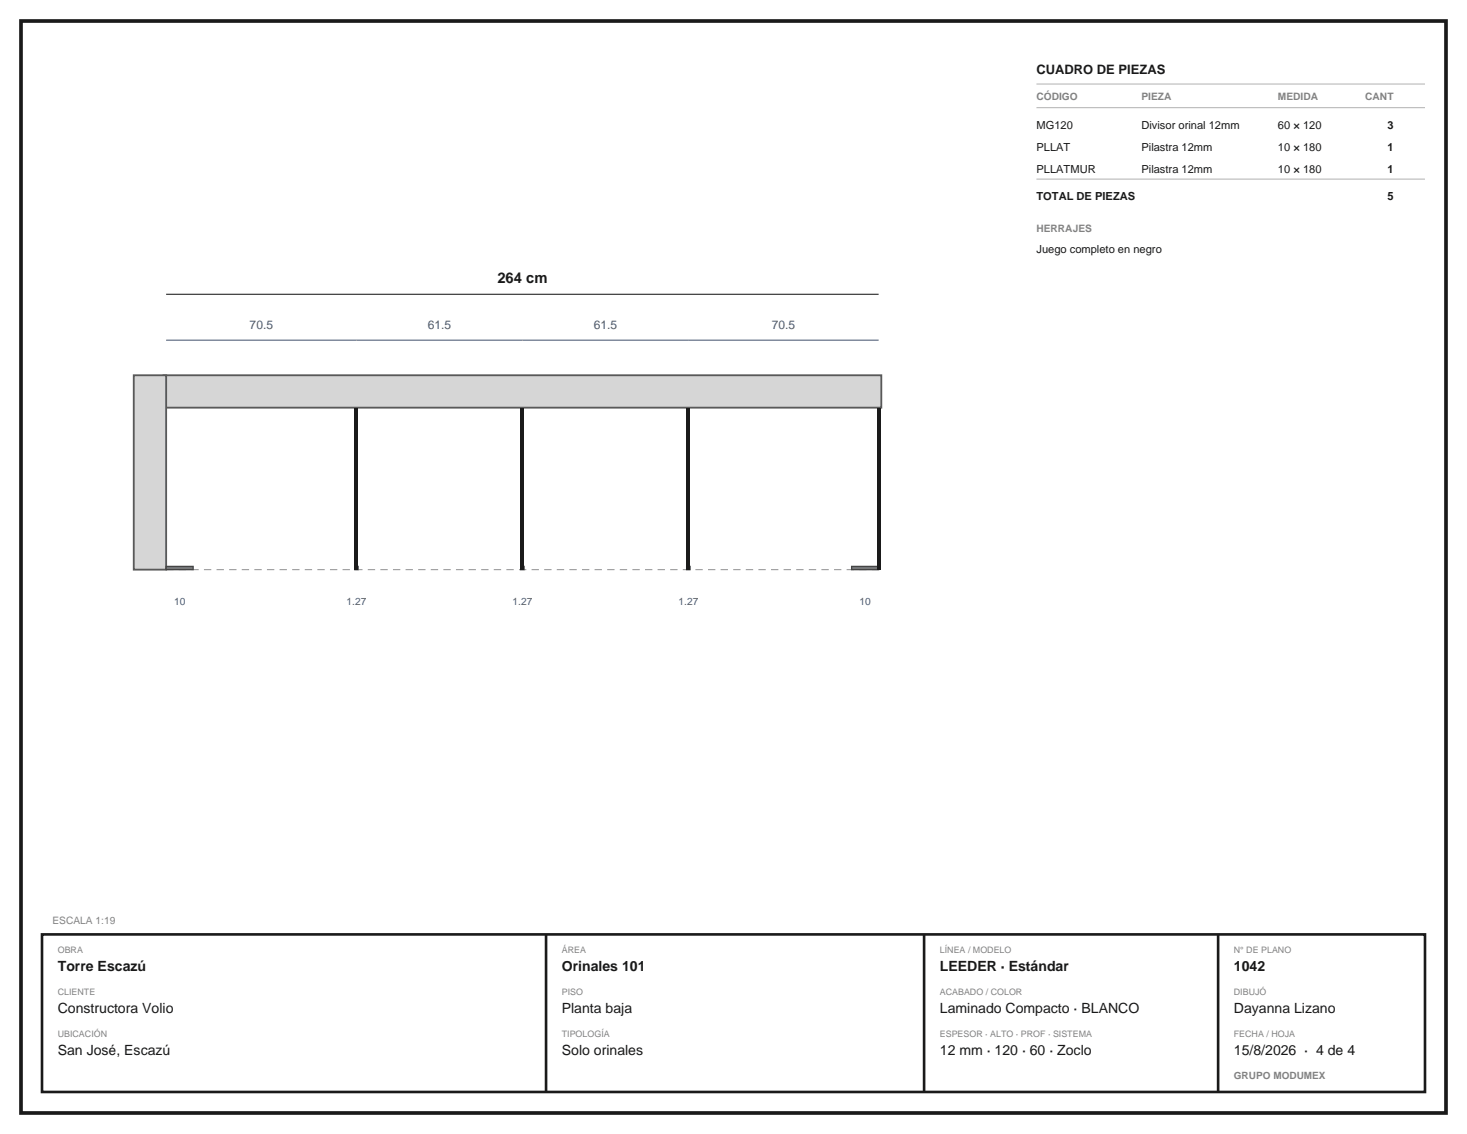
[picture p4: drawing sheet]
<svg xmlns="http://www.w3.org/2000/svg" width="279mm" height="216mm" viewBox="0 0 279 216" stroke-linecap="round" stroke-linejoin="round" font-family="sans-serif">
<defs><g id="words">
<text font-size="2.8" fill="#191919" x="94.7" y="54">264 cm</text>
<g font-size="2.7" fill="#191919">
<text x="11" y="184.9">Torre Escazú</text>
<text x="107" y="184.9">Orinales 101</text>
<text x="179" y="184.9">LEEDER · Estándar</text>
<text x="235" y="184.9">1042</text>
<text x="11" y="192.9">Constructora Volio</text>
<text x="107" y="192.9">Planta baja</text>
<text x="179" y="192.9">Laminado Compacto · BLANCO</text>
<text x="235" y="192.9">Dayanna Lizano</text>
<text x="11" y="200.9">San José, Escazú</text>
<text x="107" y="200.9">Solo orinales</text>
<text x="179" y="200.9">12 mm · 120 · 60 · Zoclo</text>
<text x="235" y="200.9">15/8/2026 · 4 de 4</text>
</g>
<text font-size="2.5" fill="#191919" x="197.4" y="14">CUADRO DE PIEZAS</text>
<g font-size="2.3" fill="#4a5a72">
<text x="47.5" y="62.7">70.5</text>
<text x="81.5" y="62.7">61.5</text>
<text x="113.1" y="62.7">61.5</text>
<text x="147" y="62.7">70.5</text>
</g>
<g font-size="2.1" fill="#191919">
<text x="197.4" y="24.5">MG120</text>
<text x="197.4" y="28.7">PLLAT</text>
<text x="217.4" y="24.5">Divisor orinal 12mm</text>
<text x="217.4" y="28.7">Pilastra 12mm</text>
<text x="243.4" y="24.5">60 × 120</text>
<text x="243.4" y="28.7">10 × 180</text>
<text x="264.2" y="24.5">3</text>
<text x="264.2" y="28.7">1</text>
<text x="197.4" y="32.9">PLLATMUR</text>
<text x="217.4" y="32.9">Pilastra 12mm</text>
<text x="243.4" y="32.9">10 × 180</text>
<text x="264.2" y="32.9">1</text>
<text x="197.4" y="38.1">TOTAL DE PIEZAS</text>
<text x="264.2" y="38.1">5</text>
<text x="197.4" y="48.1">Juego completo en negro</text>
</g>
<g font-size="1.9" fill="#828282">
<text x="197.4" y="19">CÓDIGO</text>
<text x="217.4" y="19">PIEZA</text>
<text x="243.4" y="19">MEDIDA</text>
<text x="260" y="19">CANT</text>
<text x="197.4" y="44.1">HERRAJES</text>
<text x="10" y="175.9">ESCALA 1:19</text>
<text x="235" y="205.4">GRUPO MODUMEX</text>
</g>
<g font-size="1.9" fill="#4a5a72">
<text x="33.1" y="115.1">10</text>
<text x="66" y="115.1">1.27</text>
<text x="97.6" y="115.1">1.27</text>
<text x="129.2" y="115.1">1.27</text>
<text x="163.7" y="115.1">10</text>
</g>
<g font-size="1.7" fill="#828282">
<text x="11" y="181.5">OBRA</text>
<text x="107" y="181.5">ÁREA</text>
<text x="179" y="181.5">LÍNEA / MODELO</text>
<text x="235" y="181.5">N° DE PLANO</text>
<text x="11" y="189.5">CLIENTE</text>
<text x="107" y="189.5">PISO</text>
<text x="179" y="189.5">ACABADO / COLOR</text>
<text x="235" y="189.5">DIBUJÓ</text>
<text x="11" y="197.5">UBICACIÓN</text>
<text x="107" y="197.5">TIPOLOGÍA</text>
<text x="179" y="197.5">ESPESOR · ALTO · PROF · SISTEMA</text>
<text x="235" y="197.5">FECHA / HOJA</text>
</g>
</g></defs>
<path d="M4 4h271.4v207.9h-271.4z" fill="none" stroke="#1a1a1a" stroke-width=".7" stroke-linecap="butt"/>
<g fill="#d6d6d6" stroke="#595959" stroke-width=".35">
<path d="M31.1 71.4h136.8v6.2h-136.8z"/>
<path d="M25.5 71.4h6.1v37.1h-6.1z"/>
</g>
<path d="M31.6 108.5h135.7" fill="none" stroke="#969696" stroke-width=".2" stroke-dasharray="1.4 1" stroke-linecap="butt"/>
<g fill="#787878" stroke="#454545" stroke-width=".25">
<path d="M31.6 107.8h5.2v.7h-5.2z"/>
<path d="M67.6 107.8h.6v.7h-.6z"/>
<path d="M99.2 107.8h.6v.7h-.6z"/>
<path d="M130.8 107.8h.6v.7h-.6z"/>
<path d="M162.2 107.8h5.1v.7h-5.1z"/>
</g>
<g fill="#1a1a1a">
<path d="M67.6 77.6h.6v30.9h-.6z"/>
<path d="M99.2 77.6h.6v30.9h-.6z"/>
<path d="M130.8 77.6h.6v30.9h-.6z"/>
<path d="M167 77.6h.6v30.9h-.6z"/>
</g>
<path d="M31.6 64.8h135.7" fill="none" stroke="#4a5973" stroke-width=".2"/>
<path d="M31.6 56h135.7" fill="none" stroke="#1a1a1a" stroke-width=".2"/>
<path d="M197.4 16h74M197.4 20.5h74M197.4 34.1h74" fill="none" stroke="#b5b5b5" stroke-width=".2"/>
<path d="M8 177.9h263.4v30h-263.4zM104 177.9v30M176 177.9v30M232 177.9v30" fill="none" stroke="#1a1a1a" stroke-width=".5"/>
<use href="#words"/>
</svg>
